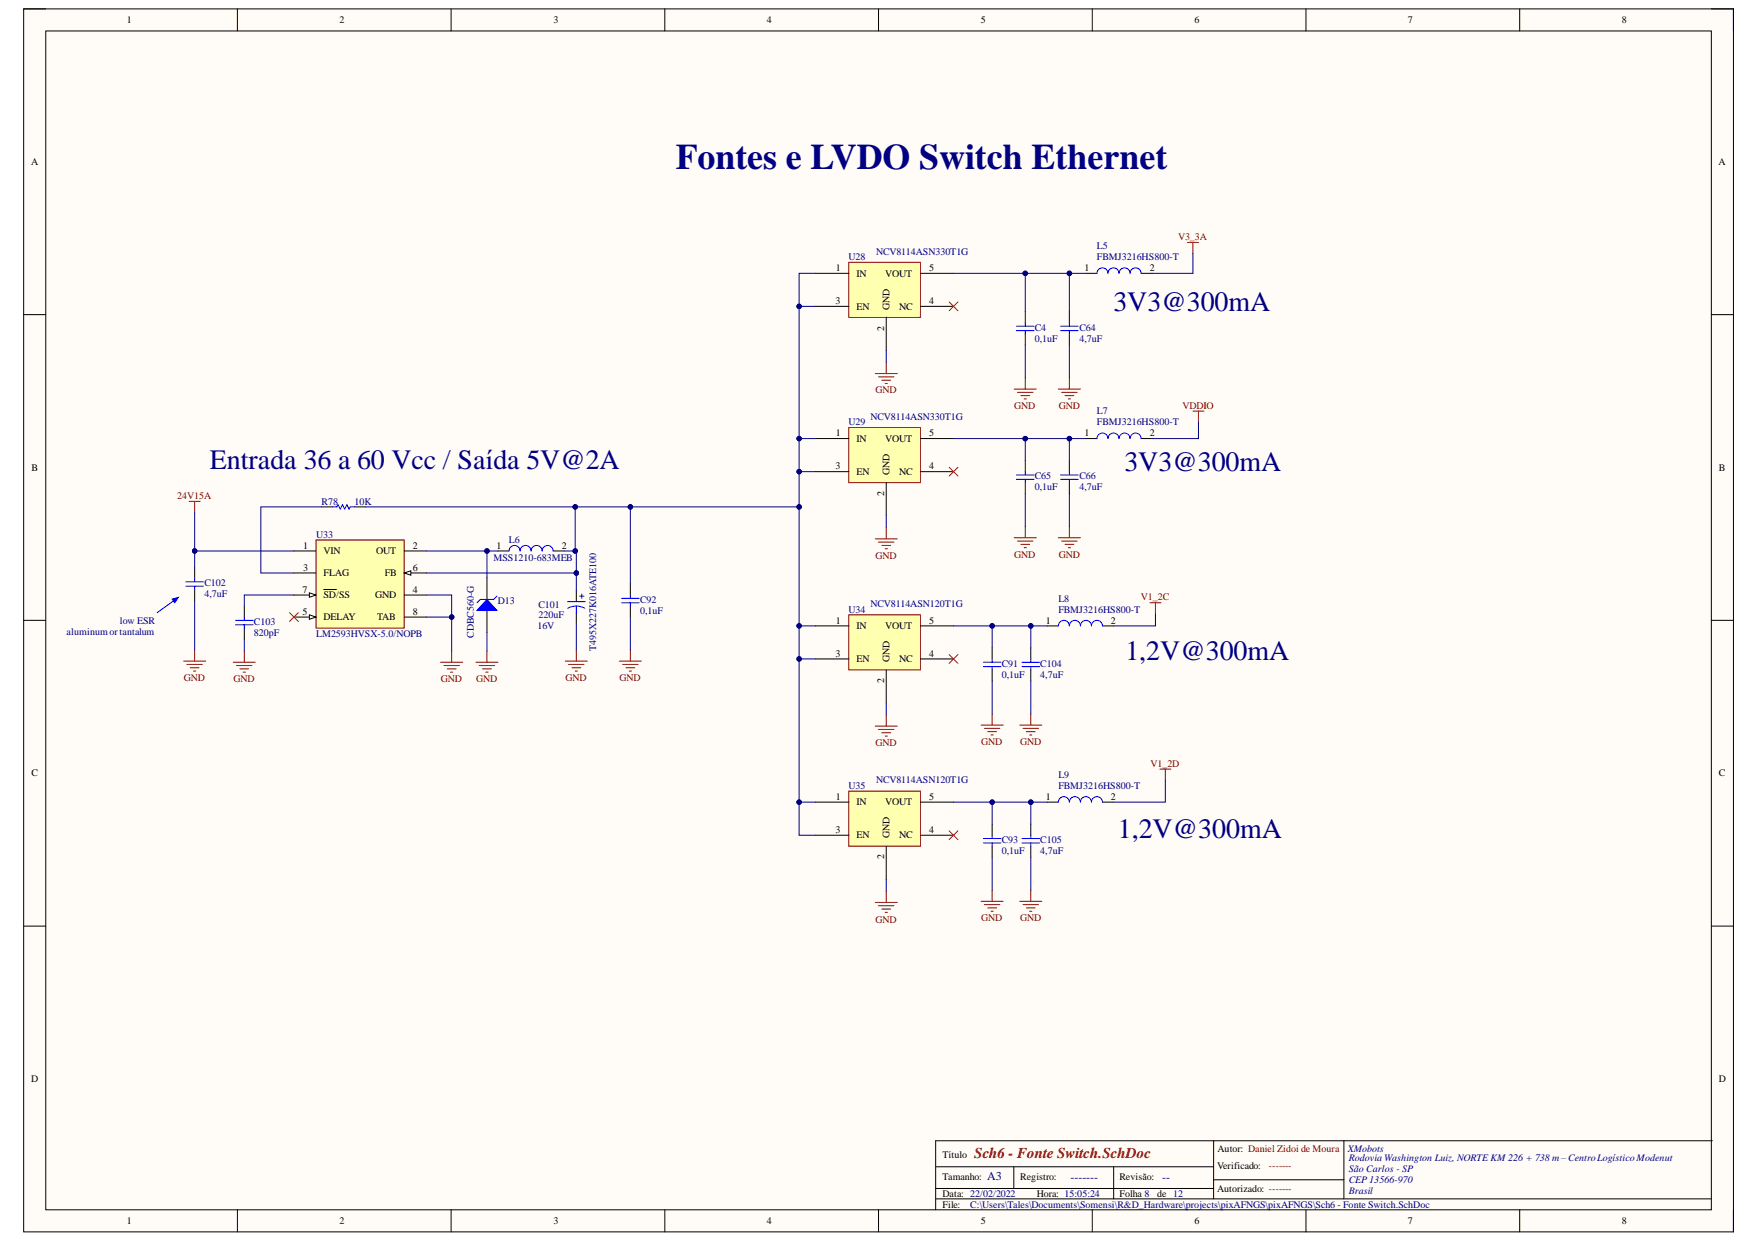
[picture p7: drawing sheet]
<svg xmlns="http://www.w3.org/2000/svg" width="297mm" height="210mm" viewBox="0 0 297 210" stroke-linecap="round" stroke-linejoin="round" font-family="sans-serif">
<defs><g id="words">
<text font-size="6.1" fill="#000080" x="114.1" y="28.5">Fontes e LVDO Switch Ethernet</text>
<g font-size="4.7" fill="#000080">
<text x="188" y="52.5">3V3@300mA</text>
<text x="35.4" y="79.2">Entrada 36 a 60 Vcc / Saída 5V@2A</text>
<text x="189.9" y="79.6">3V3@300mA</text>
<text x="190.1" y="111.5">1,2V@300mA</text>
<text x="188.8" y="141.5">1,2V@300mA</text>
</g>
<text font-size="2.5" fill="#800000" x="164.5" y="195.6">Sch6 - Fonte Switch.SchDoc</text>
<g font-size="2" fill="#000080">
<text x="166.7" y="199.2">A3</text>
<text x="180.7" y="199.4">-------</text>
<text x="196.2" y="199.4">--</text>
</g>
<g font-size="1.7">
<text x="21.4" y="3.9">1</text>
<text x="57.3" y="3.9">2</text>
<text x="93.5" y="3.9">3</text>
<text x="129.5" y="3.9">4</text>
<text x="165.6" y="3.9">5</text>
<text x="201.7" y="3.9">6</text>
<text x="237.8" y="3.9">7</text>
<text x="273.9" y="3.9">8</text>
<text x="5.2" y="27.9">A</text>
<text x="290.2" y="27.9">A</text>
<text x="141.2" y="45.8">1</text>
<text x="144.6" y="46.7">IN</text>
<text x="149.5" y="46.7">VOUT</text>
<text x="156.9" y="45.8">5</text>
<text x="183.1" y="45.8">1</text>
<text x="194.2" y="45.8">2</text>
<text x="141.1" y="51.4">3</text>
<text x="144.6" y="52.3">EN</text>
<text x="150.2" y="52.3" transform="rotate(-90 150.2 52.3)">GND</text>
<text x="151.8" y="52.3">NC</text>
<text x="156.9" y="51.4">4</text>
<text x="149.3" y="55.8" transform="rotate(-90 149.3 55.8)">2</text>
<text x="141.2" y="73.7">1</text>
<text x="144.6" y="74.6">IN</text>
<text x="149.5" y="74.6">VOUT</text>
<text x="156.9" y="73.7">5</text>
<text x="183.1" y="73.7">1</text>
<text x="194.2" y="73.7">2</text>
<text x="5.3" y="79.5">B</text>
<text x="141.1" y="79.2">3</text>
<text x="144.6" y="80.2">EN</text>
<text x="149.3" y="83.7" transform="rotate(-90 149.3 83.7)">2</text>
<text x="150.2" y="80.2" transform="rotate(-90 150.2 80.2)">GND</text>
<text x="151.8" y="80.2">NC</text>
<text x="156.9" y="79.2">4</text>
<text x="290.3" y="79.5">B</text>
<text x="51.2" y="92.7">1</text>
<text x="54.6" y="93.6">VIN</text>
<text x="63.5" y="93.6">OUT</text>
<text x="69.7" y="92.7">2</text>
<text x="83.8" y="92.7">1</text>
<text x="94.9" y="92.7">2</text>
<text x="51.1" y="100.1">7</text>
<text x="51.2" y="96.4">3</text>
<text x="54.6" y="97.3">FLAG</text>
<text x="54.6" y="101">SD/SS</text>
<text x="63.4" y="101">GND</text>
<text x="65" y="97.3">FB</text>
<text x="69.7" y="96.4">6</text>
<text x="69.7" y="100.1">4</text>
<text x="51.1" y="103.8">5</text>
<text x="54.6" y="104.8">DELAY</text>
<text x="63.7" y="104.8">TAB</text>
<text x="69.7" y="103.8">8</text>
<text x="141.2" y="105.3">1</text>
<text x="144.6" y="106.3">IN</text>
<text x="149.5" y="106.3">VOUT</text>
<text x="156.9" y="105.3">5</text>
<text x="176.6" y="105.3">1</text>
<text x="187.6" y="105.3">2</text>
<text x="141.1" y="110.9">3</text>
<text x="144.6" y="111.9">EN</text>
<text x="150.2" y="111.9" transform="rotate(-90 150.2 111.9)">GND</text>
<text x="151.8" y="111.9">NC</text>
<text x="156.9" y="110.9">4</text>
<text x="149.3" y="115.4" transform="rotate(-90 149.3 115.4)">2</text>
<text x="5.3" y="131.1">C</text>
<text x="290.3" y="131.1">C</text>
<text x="141.2" y="135.1">1</text>
<text x="144.6" y="136">IN</text>
<text x="149.5" y="136">VOUT</text>
<text x="156.9" y="135.1">5</text>
<text x="176.6" y="135.1">1</text>
<text x="187.6" y="135.1">2</text>
<text x="141.1" y="140.7">3</text>
<text x="144.6" y="141.6">EN</text>
<text x="150.2" y="141.6" transform="rotate(-90 150.2 141.6)">GND</text>
<text x="151.8" y="141.6">NC</text>
<text x="156.9" y="140.7">4</text>
<text x="149.3" y="145.1" transform="rotate(-90 149.3 145.1)">2</text>
<text x="5.2" y="182.7">D</text>
<text x="290.3" y="182.7">D</text>
<text x="159.2" y="195.6">Título</text>
<text x="205.5" y="197.4">Verificado:</text>
<text x="205.6" y="194.5">Autor: Daniel Zidoi de Moura</text>
<text x="159.2" y="199.3">Tamanho:</text>
<text x="159.2" y="202.1">Data: 22/02/2022</text>
<text x="159.2" y="203.9">File:</text>
<text x="172.3" y="199.3">Registro:</text>
<text x="175.1" y="202.1">Hora: 15:05:24</text>
<text x="189" y="199.3">Revisão:</text>
<text x="189" y="202.1">Folha 8</text>
<text x="195.4" y="202.1">de 12</text>
<text x="205.5" y="201.3">Autorizado: -------</text>
<text x="21.4" y="206.7">1</text>
<text x="57.3" y="206.7">2</text>
<text x="93.5" y="206.7">3</text>
<text x="129.5" y="206.7">4</text>
<text x="165.6" y="206.7">5</text>
<text x="201.7" y="206.7">6</text>
<text x="237.8" y="206.7">7</text>
<text x="273.9" y="206.7">8</text>
</g>
<g font-size="1.7" fill="#800000">
<text x="198.9" y="40.6">V3_3A</text>
<text x="147.8" y="66.4">GND</text>
<text x="171.3" y="69">GND</text>
<text x="178.8" y="69">GND</text>
<text x="199.7" y="69">VDDIO</text>
<text x="29.9" y="84.3">24V15A</text>
<text x="147.8" y="94.4">GND</text>
<text x="171.3" y="94.2">GND</text>
<text x="178.8" y="94.2">GND</text>
<text x="192.7" y="101.4">V1_2C</text>
<text x="31" y="115">GND</text>
<text x="39.4" y="115.1">GND</text>
<text x="74.4" y="115.1">GND</text>
<text x="80.4" y="115.1">GND</text>
<text x="95.5" y="115">GND</text>
<text x="104.6" y="115">GND</text>
<text x="147.8" y="126">GND</text>
<text x="165.7" y="125.8">GND</text>
<text x="172.3" y="125.8">GND</text>
<text x="194.3" y="129.5">V1_2D</text>
<text x="147.8" y="155.8">GND</text>
<text x="165.7" y="155.5">GND</text>
<text x="172.3" y="155.5">GND</text>
<text x="214.2" y="197.4">-------</text>
</g>
<g font-size="1.7" fill="#000080">
<text x="143.3" y="43.9">U28</text>
<text x="147.9" y="43">NCV8114ASN330T1G</text>
<text x="185.2" y="42.1">L5</text>
<text x="185.2" y="43.9">FBMJ3216HS800-T</text>
<text x="174.7" y="57.7">0,1uF</text>
<text x="174.7" y="55.8">C4</text>
<text x="182.3" y="57.7">4,7uF</text>
<text x="182.3" y="55.8">C64</text>
<text x="143.3" y="71.8">U29</text>
<text x="147" y="70.9">NCV8114ASN330T1G</text>
<text x="185.2" y="70">L7</text>
<text x="185.2" y="71.8">FBMJ3216HS800-T</text>
<text x="174.7" y="82.8">0,1uF</text>
<text x="174.7" y="80.9">C65</text>
<text x="182.3" y="82.8">4,7uF</text>
<text x="182.3" y="80.9">C66</text>
<text x="54.3" y="85.2">R78</text>
<text x="59.9" y="85.2">10K</text>
<text x="53.4" y="90.8">U33</text>
<text x="83.3" y="94.7">MSS1210-683MEB</text>
<text x="85.9" y="91.7">L6</text>
<text x="34.5" y="100.9">4,7uF</text>
<text x="34.5" y="99">C102</text>
<text x="84.1" y="102">D13</text>
<text x="108.1" y="101.8">C92</text>
<text x="178.7" y="101.6">L8</text>
<text x="11.2" y="107.2">aluminumortantalum</text>
<text x="20.2" y="105.3">low ESR</text>
<text x="42.9" y="107.4">820pF</text>
<text x="42.9" y="105.5">C103</text>
<text x="53.4" y="107.5">LM2593HVSX-5.0/NOPB</text>
<text x="80" y="107.7" transform="rotate(-90 80 107.7)">CDBC560-G</text>
<text x="90.8" y="106.3">16V</text>
<text x="90.9" y="104.4">220uF</text>
<text x="90.9" y="102.7">C101</text>
<text x="108.1" y="103.7">0,1uF</text>
<text x="143.3" y="103.5">U34</text>
<text x="147" y="102.6">NCV8114ASN120T1G</text>
<text x="178.7" y="103.5">FBMJ3216HS800-T</text>
<text x="100.7" y="110" transform="rotate(-90 100.7 110)">T495X227K016ATE100</text>
<text x="169.2" y="112.6">C91</text>
<text x="175.7" y="112.6">C104</text>
<text x="169.2" y="114.5">0,1uF</text>
<text x="175.7" y="114.5">4,7uF</text>
<text x="178.7" y="131.4">L9</text>
<text x="143.3" y="133.2">U35</text>
<text x="147.9" y="132.3">NCV8114ASN120T1G</text>
<text x="178.7" y="133.2">FBMJ3216HS800-T</text>
<text x="169.2" y="142.4">C93</text>
<text x="175.7" y="142.4">C105</text>
<text x="169.2" y="144.2">0,1uF</text>
<text x="175.7" y="144.2">4,7uF</text>
<text x="227.6" y="194.5">XMobots</text>
<text x="227.8" y="196.1">Rodovia Washington Luiz, NORTE KM 226 + 738 m– CentroLogístico Modenut</text>
<text x="227.8" y="197.9">São Carlos - SP</text>
<text x="163.8" y="203.9">C:\Users\Tales\Documents\Somensi\R&amp;D_Hardware\projects\pixAFNGS\pixAFNGS\Sch6 - Fonte Switch.SchDoc</text>
<text x="227.8" y="199.8">CEP 13566-970</text>
<text x="227.8" y="201.7">Brasil</text>
</g>
</g></defs>
<path d="M4 1.5h288.7v206.5h-288.7z" fill-rule="evenodd" fill="#fffcf8"/>
<path d="M4 1.5h288.7v206.5h-288.7z" fill="none" stroke="#000" stroke-width=".17"/>
<path d="M7.7 5.2h281.3v199.1h-281.3z" fill-rule="evenodd" fill="#fffcf8"/>
<g fill="none" stroke="#000" stroke-width=".17">
<path d="M4 1.5h3.7M7.7 5.2h281.3v199.1h-281.3zM40.1 1.5v3.7M76.2 1.5v3.7M112.3 1.5v3.7M148.4 1.5v3.7M184.4 1.5v3.7M220.5 1.5v3.7M256.6 1.5v3.7M289 1.5h3.7v3.7M4 53.1h3.7M289 53.1h3.7"/>
<path d="M4 104.8h3.7M289 104.8h3.7M4 156.4h3.7M289 156.4h3.7M158 197h46.9M171.2 197v3.7M188.1 197v5.5M204.9 192.6v9.9M204.9 199.2h22M226.9 192.6v9.9M289 192.6h.1M289 192.6h-131v11.7"/>
<path d="M40.1 204.3v3.7M76.2 204.3v3.7M112.3 204.3v3.7M148.4 204.3v3.7M158 202.5h131M158 200.7h46.9M184.4 204.3v3.7M220.5 204.3v3.7M256.6 204.3v3.7M292.7 204.3v3.7"/>
</g>
<path d="M134.9 135.5h2.8" fill="none" stroke="#000080" stroke-width=".17"/>
<circle cx="134.9" cy="135.5" r=".37" fill="#000080"/>
<g fill="none" stroke="#000080" stroke-width=".17">
<path d="M134.9 111.3h2.8"/>
<circle cx="134.9" cy="135.5" r=".37"/>
</g>
<circle cx="134.9" cy="111.3" r=".37" fill="#000080"/>
<g fill="none" stroke="#000080" stroke-width=".17">
<path d="M134.9 105.7h2.8"/>
<circle cx="134.9" cy="111.3" r=".37"/>
</g>
<circle cx="134.9" cy="105.7" r=".37" fill="#000080"/>
<g fill="none" stroke="#000080" stroke-width=".17">
<path d="M134.9 79.6h2.8"/>
<circle cx="134.9" cy="105.7" r=".37"/>
</g>
<circle cx="134.9" cy="79.6" r=".37" fill="#000080"/>
<g fill="none" stroke="#000080" stroke-width=".17">
<path d="M134.9 74.1h2.8"/>
<circle cx="134.9" cy="79.6" r=".37"/>
</g>
<circle cx="134.9" cy="74.1" r=".37" fill="#000080"/>
<g fill="none" stroke="#000080" stroke-width=".17">
<path d="M137.7 46.2h-2.8v94.8h2.8"/>
<circle cx="134.9" cy="74.1" r=".37"/>
</g>
<circle cx="134.9" cy="51.7" r=".37" fill="#000080"/>
<circle cx="134.9" cy="51.7" r=".37" fill="none" stroke="#000080" stroke-width=".17"/>
<circle cx="134.9" cy="74.1" r=".37" fill="#000080"/>
<circle cx="134.9" cy="74.1" r=".37" fill="none" stroke="#000080" stroke-width=".17"/>
<circle cx="134.9" cy="79.6" r=".37" fill="#000080"/>
<circle cx="134.9" cy="79.6" r=".37" fill="none" stroke="#000080" stroke-width=".17"/>
<circle cx="134.9" cy="85.6" r=".37" fill="#000080"/>
<circle cx="134.9" cy="85.6" r=".37" fill="none" stroke="#000080" stroke-width=".17"/>
<circle cx="134.9" cy="105.7" r=".37" fill="#000080"/>
<circle cx="134.9" cy="105.7" r=".37" fill="none" stroke="#000080" stroke-width=".17"/>
<circle cx="134.9" cy="111.3" r=".37" fill="#000080"/>
<circle cx="134.9" cy="111.3" r=".37" fill="none" stroke="#000080" stroke-width=".17"/>
<circle cx="134.9" cy="135.5" r=".37" fill="#000080"/>
<g fill="none" stroke="#000080" stroke-width=".17">
<path d="M134.9 51.7h2.8"/>
<circle cx="134.9" cy="135.5" r=".37"/>
</g>
<circle cx="134.9" cy="51.7" r=".37" fill="#000080"/>
<g fill="none" stroke="#000080" stroke-width=".17">
<path d="M161 135.5h13.1v3.7"/>
<circle cx="134.9" cy="51.7" r=".37"/>
</g>
<path d="M174.1 109.4v1.9M174.1 113.1v1.9M174.1 139.2v1.8M174.1 142.9v1.9" fill="none" stroke="#000" stroke-width=".17"/>
<path d="M172.6 111.8h3M172.6 112.6h3M174.1 111.3v.5M174.1 112.6v.5M172.6 141.6h3M172.6 142.3h3M174.1 141v.6M174.1 142.3v.6" fill="none" stroke="#00f" stroke-width=".17"/>
<circle cx="174.1" cy="135.5" r=".37" fill="#000080"/>
<circle cx="174.1" cy="135.5" r=".37" fill="none" stroke="#000080" stroke-width=".17"/>
<circle cx="167.5" cy="135.5" r=".37" fill="#000080"/>
<g fill="none" stroke="#000080" stroke-width=".17">
<path d="M161 105.7h13.1v3.7"/>
<circle cx="167.5" cy="135.5" r=".37"/>
</g>
<circle cx="174.1" cy="105.7" r=".37" fill="#000080"/>
<circle cx="174.1" cy="105.7" r=".37" fill="none" stroke="#000080" stroke-width=".17"/>
<circle cx="167.5" cy="105.7" r=".37" fill="#000080"/>
<g fill="none" stroke="#000080" stroke-width=".17">
<path d="M180.6 58.3v5.5M49.6 93h-16.7v2.8M180.6 83.4v5.6M174.1 115v5.6M174.1 144.8v5.5"/>
<circle cx="167.5" cy="105.7" r=".37"/>
</g>
<g fill="none" stroke="#800000" stroke-width=".17">
<path d="M200.5 40.9h1.9M201.5 40.9v1.9M178.7 65.7h3.8M179.3 66.3h2.6M179.8 66.8h1.5M180.4 67.4h.4M180.6 63.8v1.9M201.5 69.4h1.8M202.4 69.4v1.9M31.9 84.7h1.9M32.9 84.7v1.8M178.7 90.8h3.8"/>
<path d="M179.3 91.4h2.6M179.8 91.9h1.5M180.4 92.5h.4M180.6 89v1.8M31 111.6h3.7M31.6 112.2h2.6M32.1 112.8h1.5M32.7 113.3h.4M32.9 109.8v1.8M39.4 111.8h3.7M39.9 112.4h2.7M40.5 112.9h1.5"/>
<path d="M41.1 113.5h.3M41.3 110v1.8M74.4 111.8h3.7M75 112.4h2.6M75.5 112.9h1.5M76.1 113.5h.4M76.3 110v1.8M194.2 101.8h1.8M195.1 101.8v1.8M172.2 122.4h3.7M172.8 123h2.6M173.3 123.6h1.5"/>
<path d="M173.9 124.1h.3M174.1 120.6v1.8M195.9 129.9h1.8M196.8 129.9v1.8M172.2 152.2h3.7M172.8 152.8h2.6M173.3 153.3h1.5M173.9 153.9h.3M174.1 150.3v1.9"/>
</g>
<path d="M180.6 52.7v1.8M180.6 56.4v1.9M180.6 77.8v1.8M180.6 81.5v1.9" fill="none" stroke="#000" stroke-width=".17"/>
<path d="M179.1 55.1h3M179.1 55.8h3M180.6 54.5v.6M180.6 55.8v.6M180.6 79.6v.6M179.1 80.2h3M179.1 80.9h3M180.6 80.9v.6" fill="none" stroke="#00f" stroke-width=".17"/>
<circle cx="32.9" cy="93" r=".37" fill="#000080"/>
<g fill="none" stroke="#000080" stroke-width=".17">
<path d="M32.9 86.5v6.5"/>
<circle cx="32.9" cy="93" r=".37"/>
</g>
<circle cx="32.9" cy="93" r=".37" fill="#000080"/>
<circle cx="32.9" cy="93" r=".37" fill="none" stroke="#000080" stroke-width=".17"/>
<path d="M82.2 97.5v3.7M84.1 93h1.9M93.4 93h1.9M97.3 99.7v1.9M82.2 103.1v3.7M97.3 103.5v1.8" fill="none" stroke="#000" stroke-width=".17"/>
<path d="M86 93a.93 .93 0 0 1 .9-.9 .93 .93 0 0 1 .9 .9 .93 .93 0 0 1 1-.9 .93 .93 0 0 1 .9 .9 .93 .93 0 0 1 .9-.9 .93 .93 0 0 1 .9 .9 .93 .93 0 0 1 1-.9 .93 .93 0 0 1 .9 .9M95.8 101.6h3M97.3 102.3l.8 .1 .7 .3M97.3 102.3l-.7 .1-.7 .3M97.3 102.3v1.2M97.9 100.7h.7M98.3 100.3v.7" fill="none" stroke="#00f" stroke-width=".17"/>
<path d="M82.2 101.2l1.7 1.9h-3.3z" fill="#00f"/>
<path d="M39.8 104.8h2.9M39.8 105.5h2.9M41.3 104.2v.6M41.3 105.5v.6M82.2 101.2l1.7 1.9h-3.3zM83.9 100.7l-.6 .5h-2.2l-.5 .6" fill="none" stroke="#00f" stroke-width=".17"/>
<path d="M41.3 102.3v1.9M41.3 106.1v1.8" fill="none" stroke="#000" stroke-width=".17"/>
<path d="M53.4 91.2h14.9v14.9h-14.9z" fill-rule="evenodd" fill="#ffffb0"/>
<path d="M53.4 91.2h14.9v14.9h-14.9z" fill="none" stroke="#800000" stroke-width=".17"/>
<path d="M49.6 96.8h3.8M49.6 100.5h3.8" fill="none" stroke="#000" stroke-width=".17"/>
<path d="M52.2 100.1l1.2 .4-1.2 .4z" fill="#f8fcff"/>
<path d="M54.7 99.6h2.1M68.3 96.8h3.7M52.2 100.1l1.2 .4-1.2 .4z" fill="none" stroke="#000" stroke-width=".17"/>
<path d="M68.3 96.8l1.1-.4v.7z" fill="#f8fcff"/>
<path d="M68.3 96.8l1.1-.4v.7zM68.3 93h3.7M49.6 104.2h3.8M68.3 100.5h3.7" fill="none" stroke="#000" stroke-width=".17"/>
<path d="M52.2 103.8l1.2 .4-1.2 .4z" fill="#f8fcff"/>
<path d="M49.6 93h3.8M52.2 103.8l1.2 .4-1.2 .4zM68.3 104.2h3.7" fill="none" stroke="#000" stroke-width=".17"/>
<path d="M32.9 101.4v8.4M41.3 107.9v2.1M49.6 100.5h-8.3v1.8M72 100.5h4.3v3.5M76.3 104.2v5.8" fill="none" stroke="#000080" stroke-width=".17"/>
<circle cx="76.3" cy="104.2" r=".37" fill="#000080"/>
<g fill="none" stroke="#000080" stroke-width=".17">
<path d="M76.3 104v.2h-4.3"/>
<circle cx="76.3" cy="104.2" r=".37"/>
</g>
<circle cx="76.3" cy="104.2" r=".37" fill="#000080"/>
<g fill="none" stroke="#000080" stroke-width=".17">
<path d="M72 93h12.1"/>
<circle cx="76.3" cy="104.2" r=".37"/>
</g>
<circle cx="82.2" cy="93" r=".37" fill="#000080"/>
<g fill="none" stroke="#000080" stroke-width=".17">
<path d="M82.2 93v4.5"/>
<circle cx="82.2" cy="93" r=".37"/>
</g>
<circle cx="82.2" cy="93" r=".37" fill="#000080"/>
<g fill="none" stroke="#000080" stroke-width=".17">
<path d="M72 96.8h25.3v2.9M82.2 106.8v3.2M97.3 105.3v4.5"/>
<circle cx="82.2" cy="93" r=".37"/>
</g>
<path d="M80.4 111.8h3.7M80.9 112.4h2.6M81.5 112.9h1.5M82 113.5h.4M82.2 110v1.8M95.5 111.6h3.7M96 112.2h2.6M96.6 112.8h1.5M97.1 113.3h.4M97.3 109.8v1.8" fill="none" stroke="#800000" stroke-width=".17"/>
<circle cx="97.3" cy="96.8" r=".37" fill="#000080"/>
<g fill="none" stroke="#000080" stroke-width=".17">
<path d="M54.3 85.6h-10.3v11.2h5.6M61.7 85.6h73.2"/>
<circle cx="97.3" cy="96.8" r=".37"/>
</g>
<path d="M32.9 95.8v1.9M32.9 99.6v1.8M54.3 85.6h1.9M59.9 85.6h1.8" fill="none" stroke="#000" stroke-width=".17"/>
<path d="M31.4 98.2h3M31.4 99h3M32.9 97.7v.5M32.9 99v.6M56.2 85.6h.7l.2-.4 .4 .8 .3-.8 .4 .8 .4-.8 .3 .8 .2-.4h.8" fill="none" stroke="#00f" stroke-width=".17"/>
<circle cx="97.1" cy="85.6" r=".37" fill="#000080"/>
<circle cx="97.1" cy="85.6" r=".37" fill="none" stroke="#000080" stroke-width=".17"/>
<circle cx="106.4" cy="85.6" r=".37" fill="#000080"/>
<circle cx="106.4" cy="85.6" r=".37" fill="none" stroke="#000080" stroke-width=".17"/>
<circle cx="134.9" cy="85.6" r=".37" fill="#000080"/>
<g fill="none" stroke="#000080" stroke-width=".17">
<path d="M95.3 93h1.8"/>
<circle cx="134.9" cy="85.6" r=".37"/>
</g>
<circle cx="97.1" cy="93" r=".37" fill="#000080"/>
<g fill="none" stroke="#000080" stroke-width=".17">
<path d="M97.1 85.6v7.4h.2v3.8"/>
<circle cx="97.1" cy="93" r=".37"/>
</g>
<circle cx="97.3" cy="96.8" r=".37" fill="#000080"/>
<circle cx="97.3" cy="96.8" r=".37" fill="none" stroke="#000080" stroke-width=".17"/>
<circle cx="97.1" cy="93" r=".37" fill="#000080"/>
<circle cx="97.1" cy="93" r=".37" fill="none" stroke="#000080" stroke-width=".17"/>
<circle cx="97.1" cy="85.6" r=".37" fill="#000080"/>
<circle cx="97.1" cy="85.6" r=".37" fill="none" stroke="#000080" stroke-width=".17"/>
<path d="M143.3 44.3h12.1v9.3h-12.1z" fill-rule="evenodd" fill="#ffffb0"/>
<path d="M143.3 44.3h12.1v9.3h-12.1z" fill="none" stroke="#800000" stroke-width=".17"/>
<path d="M137.7 46.2h5.6M137.7 51.7h5.6M149.7 53.6v5.6M155.4 46.2h5.6M155.4 51.7h5.6" fill="none" stroke="#000" stroke-width=".17"/>
<path d="M143.3 103.8h12.1v9.3h-12.1z" fill-rule="evenodd" fill="#ffffb0"/>
<path d="M143.3 103.8h12.1v9.3h-12.1z" fill="none" stroke="#800000" stroke-width=".17"/>
<path d="M137.7 105.7h5.6M137.7 111.3h5.6M149.7 113.1v5.6M155.4 105.7h5.6M155.4 111.3h5.6" fill="none" stroke="#000" stroke-width=".17"/>
<path d="M143.3 133.6h12.1v9.3h-12.1z" fill-rule="evenodd" fill="#ffffb0"/>
<path d="M143.3 133.6h12.1v9.3h-12.1z" fill="none" stroke="#800000" stroke-width=".17"/>
<path d="M137.7 135.5h5.6M155.4 135.5h5.6M137.7 141h5.6M149.7 142.9v5.6M155.4 141h5.6" fill="none" stroke="#000" stroke-width=".17"/>
<path d="M143.3 72.2h12.1v9.3h-12.1z" fill-rule="evenodd" fill="#ffffb0"/>
<g fill="none" stroke="#800000" stroke-width=".17">
<path d="M143.3 72.2h12.1v9.3h-12.1zM171.3 65.7h3.7M171.8 66.3h2.6M172.4 66.8h1.5M172.9 67.4h.4M173.1 63.8v1.9M171.3 90.8h3.7M171.8 91.4h2.6M172.4 91.9h1.5M172.9 92.5h.4M173.1 89v1.8M165.7 122.4h3.7"/>
<path d="M166.2 123h2.6M166.8 123.6h1.5M167.4 124.1h.3M167.5 120.6v1.8M165.7 152.2h3.7M166.2 152.8h2.6M166.8 153.3h1.5M167.4 153.9h.3M167.5 150.3v1.9"/>
</g>
<g fill="none" stroke="#000" stroke-width=".17">
<path d="M173.1 52.7v1.8M173.1 56.4v1.9M137.7 74.1h5.6M137.7 79.6h5.6M155.4 74.1h5.6M155.4 79.6h5.6M173.1 77.8v1.8M149.7 81.5v5.6M173.1 81.5v1.9M167.5 109.4v1.9M167.5 113.1v1.9M167.5 139.2v1.8"/>
<path d="M167.5 142.9v1.9"/>
</g>
<g fill="none" stroke="#00f" stroke-width=".17">
<path d="M171.6 55.1h3M171.6 55.8h3M173.1 54.5v.6M173.1 55.8v.6M173.1 79.6v.6M171.6 80.2h3M171.6 80.9h3M173.1 80.9v.6M166.1 111.8h2.9M166.1 112.6h2.9M167.5 111.3v.5M167.5 112.6v.5"/>
<path d="M166.1 141.6h2.9M166.1 142.3h2.9M167.5 141v.6M167.5 142.3v.6"/>
</g>
<path d="M173.1 58.3v5.5M173.1 83.4v5.6M167.5 115v5.6M167.5 135.5v3.7M167.5 144.8v5.5" fill="none" stroke="#000080" stroke-width=".17"/>
<circle cx="167.5" cy="135.5" r=".37" fill="#000080"/>
<g fill="none" stroke="#000080" stroke-width=".17">
<path d="M167.5 105.7v3.7"/>
<circle cx="167.5" cy="135.5" r=".37"/>
</g>
<circle cx="167.5" cy="105.7" r=".37" fill="#000080"/>
<g fill="none" stroke="#000080" stroke-width=".17">
<path d="M173.1 77.8v-3.7h7.5v3.7"/>
<circle cx="167.5" cy="105.7" r=".37"/>
</g>
<circle cx="173.1" cy="74.1" r=".38" fill="#000080"/>
<circle cx="173.1" cy="74.1" r=".38" fill="none" stroke="#000080" stroke-width=".17"/>
<circle cx="180.6" cy="74.1" r=".37" fill="#000080"/>
<g fill="none" stroke="#000080" stroke-width=".17">
<path d="M161 74.1h12.1"/>
<circle cx="180.6" cy="74.1" r=".37"/>
</g>
<circle cx="173.1" cy="74.1" r=".38" fill="#000080"/>
<g fill="none" stroke="#000080" stroke-width=".17">
<path d="M161 46.2h19.6v6.5"/>
<circle cx="173.1" cy="74.1" r=".38"/>
</g>
<circle cx="173.1" cy="46.2" r=".37" fill="#000080"/>
<circle cx="173.1" cy="46.2" r=".37" fill="none" stroke="#000080" stroke-width=".17"/>
<circle cx="180.6" cy="46.2" r=".37" fill="#000080"/>
<g fill="none" stroke="#000080" stroke-width=".17">
<path d="M173.1 46.2v6.5"/>
<circle cx="180.6" cy="46.2" r=".37"/>
</g>
<circle cx="173.1" cy="46.2" r=".37" fill="#000080"/>
<g fill="none" stroke="#000080" stroke-width=".17">
<path d="M106.4 85.6v13M106.4 104.2v5.6"/>
<circle cx="173.1" cy="46.2" r=".37"/>
</g>
<path d="M104.6 111.6h3.7M105.1 112.2h2.7M105.7 112.8h1.5M106.3 113.3h.3M106.4 109.8v1.8" fill="none" stroke="#800000" stroke-width=".17"/>
<path d="M106.4 98.6v1.9M106.4 102.3v1.9" fill="none" stroke="#000" stroke-width=".17"/>
<path d="M105 101h2.9M105 101.8h2.9M106.4 100.5v.5M106.4 101.8v.5" fill="none" stroke="#00f" stroke-width=".17"/>
<circle cx="106.4" cy="85.6" r=".37" fill="#000080"/>
<g fill="none" stroke="#000080" stroke-width=".17">
<path d="M149.7 59.2v2M180.6 46.2h2.8M149.7 87.1v2M149.7 118.7v2.1M149.7 148.5v2"/>
<circle cx="106.4" cy="85.6" r=".37"/>
</g>
<path d="M160.3 51l1.5 1.5M161.8 51l-1.5 1.5M160.3 78.9l1.5 1.5M161.8 78.9l-1.5 1.5M160.3 110.5l1.5 1.5M161.8 110.5l-1.5 1.5M160.3 140.3l1.5 1.5M161.8 140.3l-1.5 1.5" fill="none" stroke="#f00" stroke-width=".17"/>
<g fill="none" stroke="#800000" stroke-width=".17">
<path d="M147.8 63.1h3.7M148.4 63.6h2.6M148.9 64.2h1.5M149.5 64.8h.3M149.7 61.2v1.9M147.8 91h3.7M148.4 91.6h2.6M148.9 92.1h1.5M149.5 92.7h.3M149.7 89.1v1.9M147.8 122.6h3.7M148.4 123.2h2.6"/>
<path d="M148.9 123.7h1.5M149.5 124.3h.3M149.7 120.8v1.8M147.8 152.4h3.7M148.4 152.9h2.6M148.9 153.5h1.5M149.5 154.1h.3M149.7 150.5v1.9"/>
</g>
<path d="M183.4 46.2h1.8M192.7 46.2h1.9" fill="none" stroke="#000" stroke-width=".17"/>
<path d="M185.2 46.1a.93 .93 0 0 1 1-.9 .93 .93 0 0 1 .9 1 .93 .93 0 0 1 .9-1 .93 .93 0 0 1 1 1 .93 .93 0 0 1 .9-1 .93 .93 0 0 1 .9 1 .94 .94 0 0 1 1-1 .94 .94 0 0 1 .9 1" fill="none" stroke="#00f" stroke-width=".17"/>
<circle cx="180.6" cy="46.2" r=".37" fill="#000080"/>
<g fill="none" stroke="#000080" stroke-width=".17">
<path d="M180.6 74.1h2.8"/>
<circle cx="180.6" cy="46.2" r=".37"/>
</g>
<path d="M183.4 74.1h1.8M192.7 74.1h1.9" fill="none" stroke="#000" stroke-width=".17"/>
<path d="M185.2 74.1a.93 .93 0 0 1 1-1 .93 .93 0 0 1 .9 1 .93 .93 0 0 1 .9-1 .93 .93 0 0 1 1 1 .93 .93 0 0 1 .9-1 .93 .93 0 0 1 .9 1 .94 .94 0 0 1 1-1 .94 .94 0 0 1 .9 1" fill="none" stroke="#00f" stroke-width=".17"/>
<circle cx="180.6" cy="74.1" r=".37" fill="#000080"/>
<g fill="none" stroke="#000080" stroke-width=".17">
<path d="M174.1 105.7h2.8"/>
<circle cx="180.6" cy="74.1" r=".37"/>
</g>
<path d="M176.9 105.7h1.8M186.2 105.7h1.8" fill="none" stroke="#000" stroke-width=".17"/>
<path d="M178.7 105.7a.93 .93 0 0 1 1-.9 .93 .93 0 0 1 .9 .9M180.6 105.7a.94 .94 0 0 1 .9-.9 .94 .94 0 0 1 1 .9M182.5 105.7a.93 .93 0 0 1 .9-.9 .93 .93 0 0 1 .9 .9M184.3 105.7a.93 .93 0 0 1 .9-.9 .93 .93 0 0 1 1 .9" fill="none" stroke="#00f" stroke-width=".17"/>
<circle cx="174.1" cy="105.7" r=".37" fill="#000080"/>
<g fill="none" stroke="#000080" stroke-width=".17">
<path d="M174.1 135.5h2.8"/>
<circle cx="174.1" cy="105.7" r=".37"/>
</g>
<path d="M176.9 135.5h1.8M186.2 135.5h1.8" fill="none" stroke="#000" stroke-width=".17"/>
<path d="M178.7 135.5a.93 .93 0 0 1 .9-1 .93 .93 0 0 1 1 1 .94 .94 0 0 1 .9-1 .94 .94 0 0 1 1 1 .93 .93 0 0 1 .9-1 .93 .93 0 0 1 .9 1 .93 .93 0 0 1 .9-1 .93 .93 0 0 1 1 1" fill="none" stroke="#00f" stroke-width=".17"/>
<circle cx="174.1" cy="135.5" r=".37" fill="#000080"/>
<g fill="none" stroke="#000080" stroke-width=".17">
<path d="M201.5 42.8v3.4h-6.9M202.4 71.3v2.8h-7.8M195.1 103.6v2.1h-7.1M196.8 131.7v3.8h-8.8"/>
<circle cx="174.1" cy="135.5" r=".37"/>
</g>
<path d="M48.9 103.5l1.5 1.4M50.4 103.5l-1.5 1.4" fill="none" stroke="#f00" stroke-width=".17"/>
<path d="M29.9 101l-3.4 2.5" fill="none" stroke="#00f" stroke-width=".17"/>
<path d="M29.1 101.2l1-.3-.6 .9z" fill="#00f"/>
<path d="M29.1 101.2l1-.3-.6 .9z" fill="none" stroke="#00f" stroke-width=".17"/>
<use href="#words"/>
</svg>
